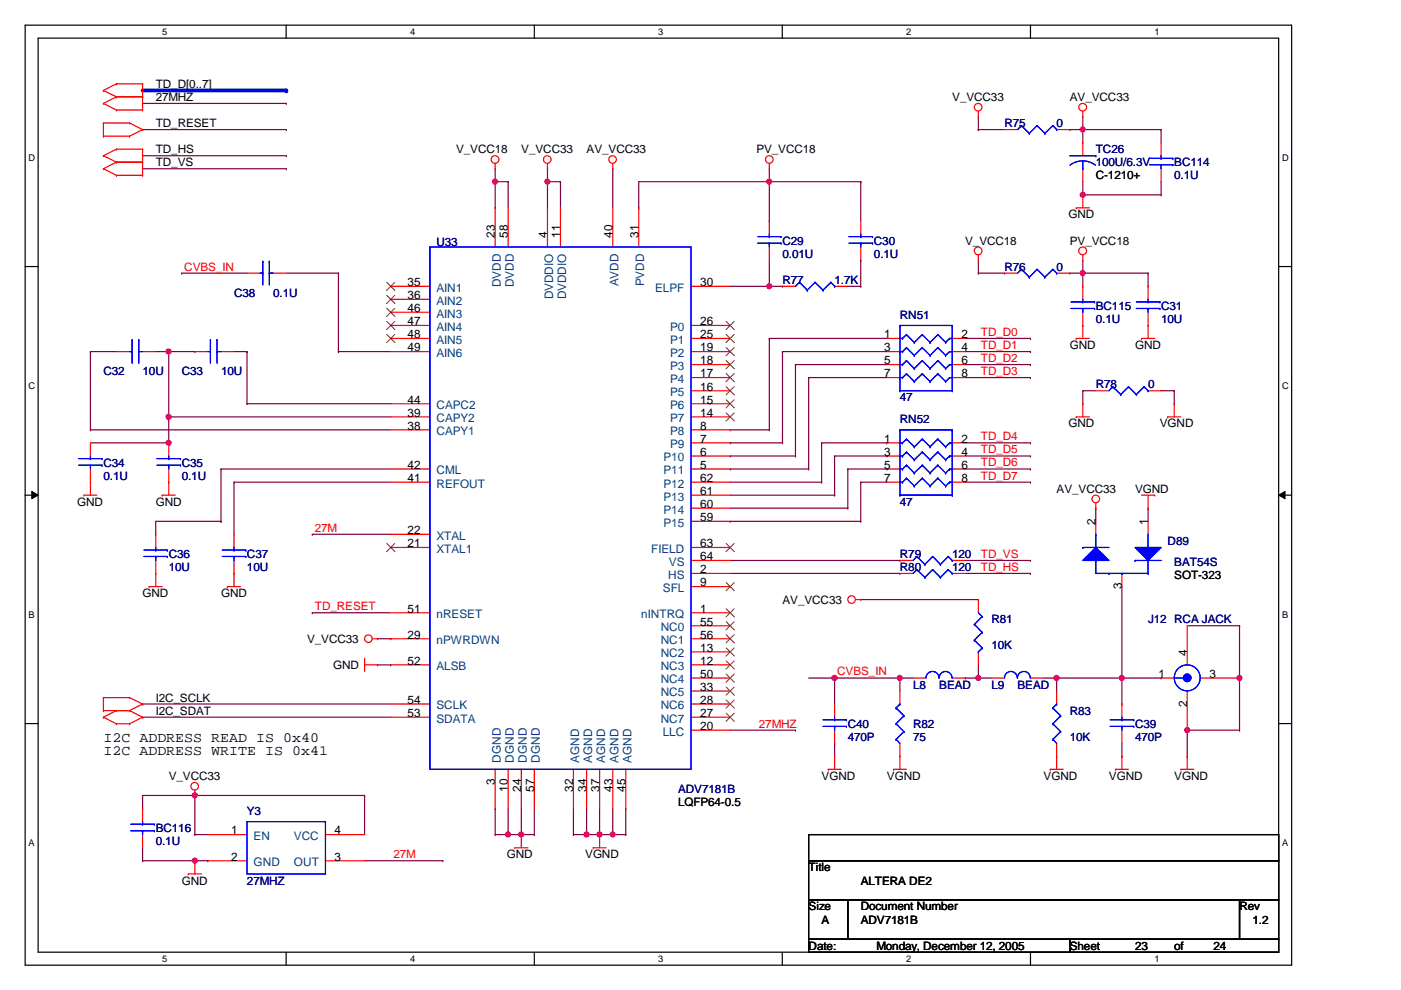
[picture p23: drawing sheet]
<svg xmlns="http://www.w3.org/2000/svg" width="297mm" height="210mm" viewBox="0 0 297 210" stroke-linecap="round" stroke-linejoin="round" font-family="sans-serif">
<defs><g id="words">
<g font-size="3">
<text x="21.9" y="157.2">I2C ADDRESS READ IS 0x40</text>
<text x="21.9" y="160">I2C ADDRESS WRITE IS 0x41</text>
</g>
<g font-size="2.5">
<text x="33" y="18.6">TD_D[0..7]</text>
<text x="33" y="21.4">27MHZ</text>
<text x="201.9" y="21.4">V_VCC33</text>
<text x="226.8" y="21.4">AV_VCC33</text>
<text x="33" y="26.9">TD_RESET</text>
<text x="33" y="32.5">TD_HS</text>
<text x="33" y="35.3">TD_VS</text>
<text x="96.7" y="32.5">V_VCC18</text>
<text x="110.5" y="32.5">V_VCC33</text>
<text x="124.4" y="32.5">AV_VCC33</text>
<text x="160.4" y="32.5">PV_VCC18</text>
<text x="232.3" y="38">C-1210+</text>
<text x="226.5" y="46.3">GND</text>
<text x="104.9" y="50.4" transform="rotate(-90 104.9 50.4)">23</text>
<text x="107.7" y="50.4" transform="rotate(-90 107.7 50.4)">58</text>
<text x="116" y="50.4" transform="rotate(-90 116 50.4)">4</text>
<text x="118.8" y="50.4" transform="rotate(-90 118.8 50.4)">11</text>
<text x="129.9" y="50.4" transform="rotate(-90 129.9 50.4)">40</text>
<text x="135.4" y="50.4" transform="rotate(-90 135.4 50.4)">31</text>
<text x="204.6" y="51.9">V_VCC18</text>
<text x="226.8" y="51.9">PV_VCC18</text>
<text x="86.4" y="60.7">35</text>
<text x="86.4" y="63.4">36</text>
<text x="148.5" y="60.7">30</text>
<text x="86.4" y="66.2">46</text>
<text x="86.4" y="69">47</text>
<text x="86.4" y="71.7">48</text>
<text x="148.5" y="71.7">25</text>
<text x="148.5" y="69">26</text>
<text x="187.5" y="71.7">1</text>
<text x="203.8" y="71.7">2</text>
<text x="86.4" y="74.5">49</text>
<text x="148.5" y="77.3">18</text>
<text x="148.5" y="74.5">19</text>
<text x="187.5" y="74.5">3</text>
<text x="187.5" y="77.3">5</text>
<text x="203.8" y="77.3">6</text>
<text x="203.8" y="74.5">4</text>
<text x="226.8" y="74">GND</text>
<text x="240.7" y="74">GND</text>
<text x="148.5" y="80">17</text>
<text x="148.5" y="82.8">16</text>
<text x="187.5" y="80">7</text>
<text x="203.8" y="80">8</text>
<text x="86.4" y="88.3">39</text>
<text x="86.4" y="85.6">44</text>
<text x="148.5" y="85.6">15</text>
<text x="148.5" y="88.3">14</text>
<text x="86.4" y="91.1">38</text>
<text x="148.5" y="93.9">7</text>
<text x="148.5" y="91.1">8</text>
<text x="187.5" y="93.9">1</text>
<text x="203.8" y="93.9">2</text>
<text x="226.5" y="90.6">GND</text>
<text x="245.9" y="90.6">VGND</text>
<text x="86.4" y="99.4">42</text>
<text x="148.5" y="99.4">5</text>
<text x="148.5" y="96.6">6</text>
<text x="187.5" y="96.6">3</text>
<text x="187.5" y="99.4">5</text>
<text x="203.8" y="99.4">6</text>
<text x="203.8" y="96.6">4</text>
<text x="16.4" y="107.2">GND</text>
<text x="33" y="107.2">GND</text>
<text x="86.4" y="102.2">41</text>
<text x="148.5" y="107.7">60</text>
<text x="148.5" y="104.9">61</text>
<text x="148.5" y="102.2">62</text>
<text x="187.5" y="102.2">7</text>
<text x="203.8" y="102.2">8</text>
<text x="224" y="104.5">AV_VCC33</text>
<text x="240.7" y="104.5">VGND</text>
<text x="86.4" y="113.2">22</text>
<text x="148.5" y="110.5">59</text>
<text x="232.3" y="111.3" transform="rotate(-90 232.3 111.3)">2</text>
<text x="243.4" y="111.3" transform="rotate(-90 243.4 111.3)">1</text>
<text x="86.4" y="116">21</text>
<text x="148.5" y="116">63</text>
<text x="148.5" y="118.8">64</text>
<text x="148.5" y="121.5">2</text>
<text x="148.5" y="124.3">9</text>
<text x="237.8" y="124.9" transform="rotate(-90 237.8 124.9)">3</text>
<text x="249" y="122.7">SOT-323</text>
<text x="30.2" y="126.6">GND</text>
<text x="46.9" y="126.6">GND</text>
<text x="86.4" y="129.9">51</text>
<text x="148.5" y="129.9">1</text>
<text x="165.9" y="128">AV_VCC33</text>
<text x="65.1" y="136.3">V_VCC33</text>
<text x="86.4" y="135.4">29</text>
<text x="148.5" y="132.6">55</text>
<text x="148.5" y="135.4">56</text>
<text x="70.7" y="141.9">GND</text>
<text x="86.4" y="140.9">52</text>
<text x="148.5" y="140.9">12</text>
<text x="148.5" y="138.2">13</text>
<text x="148.5" y="143.7">50</text>
<text x="245.6" y="143.7">1</text>
<text x="251.7" y="139" transform="rotate(-90 251.7 139)">4</text>
<text x="256.5" y="143.7">3</text>
<text x="33" y="148.8">I2C_SCLK</text>
<text x="86.4" y="149.2">54</text>
<text x="148.5" y="149.2">28</text>
<text x="148.5" y="146.5">33</text>
<text x="251.7" y="149.9" transform="rotate(-90 251.7 149.9)">2</text>
<text x="33" y="151.5">I2C_SDAT</text>
<text x="86.4" y="152">53</text>
<text x="148.5" y="152">27</text>
<text x="148.5" y="154.8">20</text>
<text x="35.8" y="165.4">V_VCC33</text>
<text x="104.9" y="166.5" transform="rotate(-90 104.9 166.5)">3</text>
<text x="107.7" y="167.9" transform="rotate(-90 107.7 167.9)">10</text>
<text x="110.5" y="167.9" transform="rotate(-90 110.5 167.9)">24</text>
<text x="113.2" y="167.9" transform="rotate(-90 113.2 167.9)">57</text>
<text x="121.5" y="167.9" transform="rotate(-90 121.5 167.9)">32</text>
<text x="124.3" y="167.9" transform="rotate(-90 124.3 167.9)">34</text>
<text x="127.1" y="167.9" transform="rotate(-90 127.1 167.9)">37</text>
<text x="129.9" y="167.9" transform="rotate(-90 129.9 167.9)">43</text>
<text x="132.6" y="167.9" transform="rotate(-90 132.6 167.9)">45</text>
<text x="174.2" y="165.4">VGND</text>
<text x="188" y="165.4">VGND</text>
<text x="221.3" y="165.4">VGND</text>
<text x="235.1" y="165.4">VGND</text>
<text x="249" y="165.4">VGND</text>
<text x="143.8" y="170.9">LQFP64-0.5</text>
<text x="49" y="176.9">1</text>
<text x="71" y="176.9">4</text>
<text x="49" y="182.5">2</text>
<text x="71" y="182.5">3</text>
<text x="107.5" y="182">GND</text>
<text x="124.1" y="182">VGND</text>
<text x="171.4" y="184.7">Title</text>
<text x="38.5" y="187.5">GND</text>
<text x="182.5" y="187.5">ALTERA DE2</text>
<text x="171.4" y="193">Size</text>
<text x="174.2" y="195.8">A</text>
<text x="182.5" y="193">Document Number</text>
<text x="182.5" y="195.8">ADV7181B</text>
<text x="262.8" y="193">Rev</text>
<text x="265.6" y="195.8">1.2</text>
<text x="171.4" y="201.4">Date:</text>
<text x="185.8" y="201.4">Monday, December 12, 2005</text>
<text x="226.8" y="201.4">Sheet</text>
<text x="240.7" y="201.4">23</text>
<text x="249" y="201.4">of</text>
<text x="257.3" y="201.4">24</text>
</g>
<g font-size="2.5" fill="#000080">
<text x="213" y="26.9">R75</text>
<text x="224" y="26.9">0</text>
<text x="232.3" y="32.5">TC26</text>
<text x="232.3" y="35.3">100U/6.3V</text>
<text x="249" y="35.3">BC114</text>
<text x="249" y="38">0.1U</text>
<text x="92.5" y="52.2">U33</text>
<text x="165.9" y="51.9">C29</text>
<text x="185.3" y="51.9">C30</text>
<text x="165.9" y="54.6">0.01U</text>
<text x="185.3" y="54.6">0.1U</text>
<text x="213" y="57.4">R76</text>
<text x="224" y="57.4">0</text>
<text x="49.6" y="62.9">C38</text>
<text x="57.9" y="62.9">0.1U</text>
<text x="165.9" y="60.2">R77</text>
<text x="177" y="60.2">1.7K</text>
<text x="232.3" y="65.7">BC115</text>
<text x="246.2" y="65.7">C31</text>
<text x="190.8" y="67.6">RN51</text>
<text x="232.3" y="68.5">0.1U</text>
<text x="246.2" y="68.5">10U</text>
<text x="21.9" y="79.5">C32</text>
<text x="30.2" y="79.5">10U</text>
<text x="38.5" y="79.5">C33</text>
<text x="46.9" y="79.5">10U</text>
<text x="232.3" y="82.3">R78</text>
<text x="243.4" y="82.3">0</text>
<text x="190.8" y="85.1">47</text>
<text x="190.8" y="89.8">RN52</text>
<text x="21.9" y="98.9">C34</text>
<text x="21.9" y="101.7">0.1U</text>
<text x="38.5" y="98.9">C35</text>
<text x="38.5" y="101.7">0.1U</text>
<text x="190.8" y="107.2">47</text>
<text x="35.8" y="118.3">C36</text>
<text x="52.4" y="118.3">C37</text>
<text x="190.8" y="118.3">R79</text>
<text x="201.9" y="118.3">120</text>
<text x="247.6" y="115.5">D89</text>
<text x="249" y="120">BAT54S</text>
<text x="35.8" y="121.1">10U</text>
<text x="52.4" y="121.1">10U</text>
<text x="190.8" y="121.1">R80</text>
<text x="201.9" y="121.1">120</text>
<text x="210.2" y="132.2">R81</text>
<text x="210.2" y="137.7">10K</text>
<text x="243.4" y="132.2">J12 RCA JACK</text>
<text x="193.6" y="146">L8</text>
<text x="199.1" y="146">BEAD</text>
<text x="210.2" y="146">L9</text>
<text x="215.7" y="146">BEAD</text>
<text x="179.7" y="154.3">C40</text>
<text x="193.6" y="154.3">R82</text>
<text x="226.8" y="151.5">R83</text>
<text x="240.7" y="154.3">C39</text>
<text x="179.7" y="157.1">470P</text>
<text x="193.6" y="157.1">75</text>
<text x="226.8" y="157.1">10K</text>
<text x="240.7" y="157.1">470P</text>
<text x="52.4" y="172.8">Y3</text>
<text x="143.8" y="168.1">ADV7181B</text>
<text x="33" y="176.4">BC116</text>
<text x="33" y="179.2">0.1U</text>
<text x="52.4" y="187.5">27MHZ</text>
</g>
<g font-size="2.5" fill="#f00">
<text x="39.1" y="57.4">CVBS_IN</text>
<text x="208" y="71.2">TD_D0</text>
<text x="208" y="74">TD_D1</text>
<text x="208" y="76.8">TD_D2</text>
<text x="208" y="79.5">TD_D3</text>
<text x="208" y="93.3">TD_D4</text>
<text x="208" y="96.1">TD_D5</text>
<text x="208" y="98.9">TD_D6</text>
<text x="208" y="101.7">TD_D7</text>
<text x="66.8" y="112.7">27M</text>
<text x="208" y="118.3">TD_VS</text>
<text x="208" y="121">TD_HS</text>
<text x="66.8" y="129.4">TD_RESET</text>
<text x="177.5" y="143.2">CVBS_IN</text>
<text x="160.9" y="154.3">27MHZ</text>
<text x="83.4" y="181.9">27M</text>
</g>
<g font-size="2.5" fill="#004080">
<text x="92.5" y="61.8">AIN1</text>
<text x="92.5" y="64.6">AIN2</text>
<text x="106.2" y="60.9" transform="rotate(-90 106.2 60.9)">DVDD</text>
<text x="108.9" y="60.9" transform="rotate(-90 108.9 60.9)">DVDD</text>
<text x="117.3" y="63.5" transform="rotate(-90 117.3 63.5)">DVDDIO</text>
<text x="120" y="63.5" transform="rotate(-90 120 63.5)">DVDDIO</text>
<text x="131.1" y="60.7" transform="rotate(-90 131.1 60.7)">AVDD</text>
<text x="136.6" y="60.7" transform="rotate(-90 136.6 60.7)">PVDD</text>
<text x="138.9" y="61.8">ELPF</text>
<text x="92.5" y="67.4">AIN3</text>
<text x="92.5" y="70.1">AIN4</text>
<text x="142.1" y="70.1">P0</text>
<text x="92.5" y="72.9">AIN5</text>
<text x="92.5" y="75.7">AIN6</text>
<text x="142.1" y="72.9">P1</text>
<text x="142.1" y="75.7">P2</text>
<text x="142.1" y="81.2">P4</text>
<text x="142.1" y="78.4">P3</text>
<text x="142.1" y="84">P5</text>
<text x="92.5" y="89.5">CAPY2</text>
<text x="92.5" y="86.7">CAPC2</text>
<text x="142.1" y="86.7">P6</text>
<text x="142.1" y="89.5">P7</text>
<text x="92.5" y="92.3">CAPY1</text>
<text x="142.1" y="95">P9</text>
<text x="142.1" y="92.3">P8</text>
<text x="92.5" y="100.6">CML</text>
<text x="140.7" y="100.6">P11</text>
<text x="140.7" y="97.8">P10</text>
<text x="92.5" y="103.4">REFOUT</text>
<text x="140.7" y="106.1">P13</text>
<text x="140.7" y="103.4">P12</text>
<text x="140.7" y="111.7">P15</text>
<text x="140.7" y="108.9">P14</text>
<text x="92.5" y="117.2">XTAL1</text>
<text x="92.5" y="114.4">XTAL</text>
<text x="138.1" y="117.2">FIELD</text>
<text x="141.8" y="120">VS</text>
<text x="140.5" y="125.5">SFL</text>
<text x="141.6" y="122.7">HS</text>
<text x="92.5" y="131.1">nRESET</text>
<text x="136" y="131.1">nINTRQ</text>
<text x="92.5" y="136.6">nPWRDWN</text>
<text x="140.1" y="133.8">NC0</text>
<text x="140.1" y="136.6">NC1</text>
<text x="92.5" y="142.1">ALSB</text>
<text x="140.1" y="142.1">NC3</text>
<text x="140.1" y="139.4">NC2</text>
<text x="140.1" y="147.7">NC5</text>
<text x="140.1" y="144.9">NC4</text>
<text x="92.5" y="153.2">SDATA</text>
<text x="92.5" y="150.4">SCLK</text>
<text x="140.1" y="153.2">NC7</text>
<text x="140.1" y="150.4">NC6</text>
<text x="140.5" y="156">LLC</text>
<text x="106.2" y="161.7" transform="rotate(-90 106.2 161.7)">DGND</text>
<text x="108.9" y="161.7" transform="rotate(-90 108.9 161.7)">DGND</text>
<text x="111.7" y="161.7" transform="rotate(-90 111.7 161.7)">DGND</text>
<text x="114.5" y="161.7" transform="rotate(-90 114.5 161.7)">DGND</text>
<text x="122.8" y="161.7" transform="rotate(-90 122.8 161.7)">AGND</text>
<text x="125.6" y="161.7" transform="rotate(-90 125.6 161.7)">AGND</text>
<text x="128.3" y="161.7" transform="rotate(-90 128.3 161.7)">AGND</text>
<text x="131.1" y="161.7" transform="rotate(-90 131.1 161.7)">AGND</text>
<text x="133.9" y="161.7" transform="rotate(-90 133.9 161.7)">AGND</text>
<text x="53.8" y="178.1">EN</text>
<text x="62.3" y="178.1">VCC</text>
<text x="53.8" y="183.6">GND</text>
<text x="62.3" y="183.6">OUT</text>
</g>
<g font-size="2">
<text x="34.4" y="7.4">5</text>
<text x="87" y="7.4">4</text>
<text x="139.6" y="7.4">3</text>
<text x="192.2" y="7.4">2</text>
<text x="244.8" y="7.4">1</text>
<text x="6.1" y="34.1">D</text>
<text x="271.8" y="34.1">D</text>
<text x="6.1" y="82.5">C</text>
<text x="271.8" y="82.5">C</text>
<text x="6.1" y="131">B</text>
<text x="271.8" y="131">B</text>
<text x="6.1" y="179.4">A</text>
<text x="271.8" y="179.4">A</text>
<text x="34.4" y="204">5</text>
<text x="87" y="204">4</text>
<text x="139.6" y="204">3</text>
<text x="192.2" y="204">2</text>
<text x="244.8" y="204">1</text>
</g>
</g></defs>
<path d="M5.3 5.3h268.6v199.3h-268.6zM8.1 8.1h263v193.8h-263z" fill="none" stroke="#000" stroke-width=".25"/>
<g fill="#fff">
<path d="M34.4 5.6h1.1v2.2h-1.1z"/>
<path d="M34.4 202.2h1.1v2.2h-1.1z"/>
</g>
<path d="M60.7 5.3v2.8M60.7 201.9v2.7" fill="none" stroke="#000" stroke-width=".25"/>
<g fill="#fff">
<path d="M87 5.6h1.1v2.2h-1.1z"/>
<path d="M87 202.2h1.1v2.2h-1.1z"/>
</g>
<path d="M113.3 5.3v2.8M113.3 201.9v2.7" fill="none" stroke="#000" stroke-width=".25"/>
<g fill="#fff">
<path d="M139.6 5.6h1.1v2.2h-1.1z"/>
<path d="M139.6 202.2h1.1v2.2h-1.1z"/>
</g>
<path d="M165.9 5.3v2.8M165.9 201.9v2.7" fill="none" stroke="#000" stroke-width=".25"/>
<g fill="#fff">
<path d="M192.2 5.6h1.1v2.2h-1.1z"/>
<path d="M192.2 202.2h1.1v2.2h-1.1z"/>
</g>
<path d="M218.5 5.3v2.8M218.5 201.9v2.7" fill="none" stroke="#000" stroke-width=".25"/>
<g fill="#fff">
<path d="M244.8 5.6h1.1v2.2h-1.1z"/>
<path d="M244.8 202.2h1.1v2.2h-1.1z"/>
<path d="M6.1 32.3h1.4v2.2h-1.4z"/>
<path d="M271.8 32.3h1.4v2.2h-1.4z"/>
<path d="M6.1 80.7h1.4v2.2h-1.4z"/>
<path d="M271.8 80.7h1.4v2.2h-1.4z"/>
</g>
<path d="M5.3 56.5h2.8M271.1 56.5h2.8" fill="none" stroke="#000" stroke-width=".25"/>
<g fill="#fff">
<path d="M6.1 129.2h1.3v2.2h-1.3z"/>
<path d="M271.8 129.2h1.3v2.2h-1.3z"/>
</g>
<path d="M5.3 105h2.8M271.1 105h2.8" fill="none" stroke="#000" stroke-width=".25"/>
<path d="M6.7 104.2l1.4 .8-1.4 .7zM271.1 105l1.4-.8v1.5z" fill="#000"/>
<path d="M6.7 104.2l1.4 .8-1.4 .7zM271.1 105l1.4-.8v1.5z" fill="none" stroke="#000" stroke-width=".21"/>
<g fill="#fff">
<path d="M6.1 177.6h1.3v2.2h-1.3z"/>
<path d="M271.8 177.6h1.3v2.2h-1.3z"/>
</g>
<path d="M5.3 153.4h2.8M271.1 153.4h2.8" fill="none" stroke="#000" stroke-width=".25"/>
<path d="M105 38.5h.1M105 35.8v2.7" fill="none" stroke="#800040" stroke-width=".25"/>
<circle cx="105" cy="38.5" r=".54" fill="#f0f"/>
<circle cx="105" cy="38.5" r=".54" fill="none" stroke="#f0f" stroke-width=".25"/>
<g fill="none" stroke="#800040" stroke-width=".25">
<path d="M105 38.5h.1M105 38.5h2.7M105 38.5v5.6M107.7 38.5h.1M107.7 38.5v5.6M129.9 35.8h.1M129.9 35.8v8.3M135.4 38.5v5.6M105 44.1h.1M135.4 44.1h.1M163.1 55.2v5.5M154.8 60.7h8.3"/>
<path d="M163.1 71.8h.1M163.1 60.7h.1M163.1 71.8h24.9M163.1 71.8v19.3M165.9 74.5h.1M165.9 74.5h22.1M165.9 74.5v19.4M168.7 77.3h.1M168.7 77.3h19.3M168.7 77.3v19.4M154.8 93.9h.1M154.8 99.4h.1"/>
<path d="M154.8 96.7h.1M154.8 91.1h.1M154.8 93.9h11.1M154.8 99.4h16.6M154.8 96.7h13.9M154.8 91.1h8.3M163.1 91.1h.1M165.9 93.9h.1M168.7 96.7h.1M171.4 80.1h.1M171.4 99.4h.1M171.4 80.1h16.6"/>
<path d="M171.4 80.1v19.3M154.8 118.8h36M190.8 118.8h.1M154.8 121.6h36M190.8 121.6h.1"/>
</g>
<circle cx="163.1" cy="60.7" r=".54" fill="#f0f"/>
<circle cx="163.1" cy="60.7" r=".54" fill="none" stroke="#f0f" stroke-width=".25"/>
<path d="M135.4 38.5h27.7M163.1 38.5h.1M163.1 35.8v2.7M182.5 38.5h.1M182.5 38.5v8.4M182.5 55.2h.1M182.5 55.2v5.5M163.1 60.7h2.8M165.9 60.7h.1M179.7 60.7h2.8M182.5 60.7h.1" fill="none" stroke="#800040" stroke-width=".25"/>
<circle cx="163.1" cy="38.5" r=".54" fill="#f0f"/>
<circle cx="163.1" cy="38.5" r=".54" fill="none" stroke="#f0f" stroke-width=".25"/>
<path d="M182.5 38.5h.1M182.5 38.5h-19.4v8.4M229.6 30.2h.1M229.6 27.5h.1M229.6 27.5v2.7M229.6 27.5h16.6M246.2 27.5h.1M246.2 27.5v2.7M163.1 46.9h.1" fill="none" stroke="#800040" stroke-width=".25"/>
<circle cx="229.5" cy="27.4" r=".54" fill="#f0f"/>
<circle cx="229.5" cy="27.4" r=".54" fill="none" stroke="#f0f" stroke-width=".25"/>
<path d="M207.4 27.5h.1M207.4 24.7v2.8M226.8 27.5h.1M226.8 27.5h2.8M229.6 27.5h.1M229.6 24.7v2.8M207.4 57.9h5.6M213 57.9h.1M229.6 57.9h.1M229.6 55.2v2.7" fill="none" stroke="#800040" stroke-width=".25"/>
<circle cx="229.5" cy="57.9" r=".54" fill="#f0f"/>
<circle cx="229.5" cy="57.9" r=".54" fill="none" stroke="#f0f" stroke-width=".25"/>
<g fill="none" stroke="#800040" stroke-width=".25">
<path d="M207.4 57.9h.1M207.4 55.2v2.7M226.8 57.9h.1M226.8 57.9h16.6M229.6 57.9v2.8M243.4 57.9h.1M243.4 57.9v2.8M71.8 74.5h.1M71.8 74.5h11M229.6 60.7h.1M243.4 60.7h.1M229.6 85.6h.1"/>
<path d="M229.6 82.8h.1M229.6 82.8v2.8M229.6 82.8h2.7M232.3 107.7h.1M232.3 107.7v2.8M243.4 107.7h.1M243.4 107.7v2.8M66.2 129.9h.1M66.2 129.9h16.6M30.2 152.1h.1M30.2 152.1h52.6M80.1 141h2.7"/>
<path d="M82.8 141h.1M105 171.4h.1M105 171.4v5.6M107.7 177h.1M107.7 171.4v5.6M107.7 177h2.8"/>
</g>
<circle cx="107.7" cy="176.9" r=".54" fill="#f0f"/>
<circle cx="107.7" cy="176.9" r=".54" fill="none" stroke="#f0f" stroke-width=".25"/>
<path d="M229.6 38.5v2.8M246.2 38.5v2.8M229.6 41.3h.1M229.6 41.3h16.6M246.2 41.3h.1M105 177h.1M105 177h2.7M110.5 177h.1M110.5 171.4v5.6M113.3 177h.1M113.3 171.4v5.6" fill="none" stroke="#800040" stroke-width=".25"/>
<circle cx="229.5" cy="41.3" r=".54" fill="#f0f"/>
<circle cx="229.5" cy="41.3" r=".54" fill="none" stroke="#f0f" stroke-width=".25"/>
<path d="M110.5 177h.1M110.5 177h2.8" fill="none" stroke="#800040" stroke-width=".25"/>
<circle cx="110.5" cy="176.9" r=".54" fill="#f0f"/>
<circle cx="110.5" cy="176.9" r=".54" fill="none" stroke="#f0f" stroke-width=".25"/>
<g fill="none" stroke="#800040" stroke-width=".25">
<path d="M19.2 93.9h16.6M35.8 93.9h.1M35.8 88.4h.1M35.8 88.4h47M46.9 99.4h.1M46.9 99.4h35.9M46.9 99.4v11.1M46.9 110.5h.1M49.6 102.2h.1M49.6 102.2h33.2M66.2 113.3h.1M66.2 113.3h16.6"/>
<path d="M80.1 135.4h2.7M82.8 135.4h.1M154.8 154.8h13.9M168.7 154.8h.1M41.3 177h.1M41.3 168.7h.1M41.3 177h2.8M41.3 168.7v8.3M77.3 168.7h.1M77.3 168.7v8.3M77.3 182.5h16.6M93.9 182.5h.1"/>
</g>
<circle cx="35.7" cy="88.4" r=".54" fill="#f0f"/>
<circle cx="35.7" cy="88.4" r=".54" fill="none" stroke="#f0f" stroke-width=".25"/>
<path d="M35.8 74.5v13.9M35.8 88.4h.1" fill="none" stroke="#800040" stroke-width=".25"/>
<circle cx="35.7" cy="74.5" r=".54" fill="#f0f"/>
<circle cx="35.7" cy="74.5" r=".54" fill="none" stroke="#f0f" stroke-width=".25"/>
<path d="M116.1 38.5h.1M116.1 35.8v2.7M19.2 74.5h.1M19.2 74.5h5.5M19.2 74.5v16.6M49.6 74.5h2.8M52.4 74.5h.1M52.4 74.5v11.1M19.2 91.1h.1M19.2 91.1h63.6M52.4 85.6h.1M52.4 85.6h30.4" fill="none" stroke="#800040" stroke-width=".25"/>
<circle cx="116.1" cy="38.5" r=".54" fill="#f0f"/>
<circle cx="116.1" cy="38.5" r=".54" fill="none" stroke="#f0f" stroke-width=".25"/>
<g fill="none" stroke="#800040" stroke-width=".25">
<path d="M118.8 38.5h.1M118.8 38.5h-2.7v5.6M118.8 38.5v5.6M116.1 44.1h.1M118.8 44.1h.1M204.6 71.8h13.9M204.6 74.5h13.9M204.6 77.3h13.9M218.5 71.8h.1M218.5 74.5h.1M218.5 77.3h.1M35.8 93.9h.1"/>
<path d="M35.8 88.4v5.5M174.2 93.9h.1M174.2 93.9v8.3M174.2 93.9h13.8M177 96.7h.1M177 96.7v8.3M177 96.7h11M179.7 99.4h.1M179.7 99.4v8.3M179.7 99.4h8.3M188 93.9h.1M188 96.7h.1"/>
<path d="M188 99.4h.1M204.6 93.9h13.9M204.6 96.7h13.9M204.6 99.4h13.9M204.6 80.1h13.9M218.5 80.1h.1M218.5 93.9h.1M218.5 96.7h.1M218.5 99.4h.1M154.8 110.5h.1M154.8 102.2h19.4M154.8 105h22.2"/>
<path d="M154.8 107.7h24.9M154.8 110.5h27.7M174.2 102.2h.1M177 105h.1M179.7 107.7h.1M182.5 102.2h.1M182.5 110.5h.1M182.5 102.2h5.5M182.5 102.2v8.3M204.6 102.2h13.9M204.6 118.8h13.9M218.5 102.2h.1"/>
<path d="M218.5 118.8h.1M204.6 121.6h13.9M218.5 121.6h.1"/>
</g>
<circle cx="35.7" cy="93.9" r=".54" fill="#f0f"/>
<circle cx="35.7" cy="93.9" r=".54" fill="none" stroke="#f0f" stroke-width=".25"/>
<path d="M207.4 27.5h.1M207.4 27.5h5.6M41.3 168.7h.1M41.3 168.7h36" fill="none" stroke="#800040" stroke-width=".25"/>
<circle cx="41.3" cy="168.6" r=".54" fill="#f0f"/>
<circle cx="41.3" cy="168.6" r=".54" fill="none" stroke="#f0f" stroke-width=".25"/>
<path d="M33 113.3h.1M46.9 110.5h.1M46.9 110.5h-13.9v2.8M49.6 113.3h.1M49.6 102.2v11.1M30.2 171.4h.1M30.2 168.7v2.7" fill="none" stroke="#800040" stroke-width=".25"/>
<path d="M30.2 19.2h30.5" fill="none" stroke="#00f" stroke-width=".8"/>
<circle cx="60.7" cy="19.2" r=".4" fill="#00f"/>
<path d="M30.2 27.5h30.5M30.2 33h30.5M30.2 21.9h30.5M30.2 35.8h30.5M60.7 27.5h.1M60.7 33h.1M60.7 21.9h.1M60.7 35.8h.1M30.2 149.3h.1M30.2 149.3h52.6M30.2 182.5h11.1M41.3 182.5h.1" fill="none" stroke="#800040" stroke-width=".25"/>
<circle cx="41.3" cy="182.5" r=".54" fill="#f0f"/>
<circle cx="41.3" cy="182.5" r=".54" fill="none" stroke="#f0f" stroke-width=".25"/>
<g fill="none" stroke="#800040" stroke-width=".25">
<path d="M38.5 57.9h.1M38.5 57.9h13.9M60.7 57.9h11.1M71.8 57.9h.1M71.8 57.9v16.6M33 74.5h8.3M35.8 74.5h.1M41.3 74.5h.1M71.8 74.5h.1M251.7 132.7h11.1M262.8 132.7h.1M30.2 168.7h.1"/>
<path d="M30.2 168.7h11.1M30.2 179.7v2.8M124.4 177h2.7M127.1 177h.1M129.9 177h2.8M132.7 177h.1M30.2 182.5h.1M41.3 182.5h2.8M44.1 182.5h.1"/>
</g>
<circle cx="127.1" cy="176.9" r=".54" fill="#f0f"/>
<circle cx="127.1" cy="176.9" r=".54" fill="none" stroke="#f0f" stroke-width=".25"/>
<path d="M127.1 177h2.8M129.9 177h.1" fill="none" stroke="#800040" stroke-width=".25"/>
<circle cx="129.9" cy="176.9" r=".54" fill="#f0f"/>
<circle cx="129.9" cy="176.9" r=".54" fill="none" stroke="#f0f" stroke-width=".25"/>
<path d="M121.6 177h2.8M124.4 177h.1" fill="none" stroke="#800040" stroke-width=".25"/>
<circle cx="124.3" cy="176.9" r=".54" fill="#f0f"/>
<circle cx="124.3" cy="176.9" r=".54" fill="none" stroke="#f0f" stroke-width=".25"/>
<path d="M237.9 149.3h.1M246.2 143.8h.1M246.2 143.8h-8.3v5.5M251.7 154.8v5.6M251.7 160.4h.1" fill="none" stroke="#800040" stroke-width=".25"/>
<circle cx="251.7" cy="154.8" r=".54" fill="#f0f"/>
<circle cx="251.7" cy="154.8" r=".54" fill="none" stroke="#f0f" stroke-width=".25"/>
<g fill="none" stroke="#800040" stroke-width=".25">
<path d="M246.2 82.8h2.8M249 85.6h.1M249 82.8h.1M249 82.8v2.8M262.8 132.7v22.1M224 143.8h.1M224 143.8v2.7M237.9 157.6v2.8M251.7 154.8h.1M251.7 154.8h11.1M262.8 154.8h.1M262.8 143.8h.1"/>
<path d="M121.6 177h.1M121.6 171.4v5.6M124.4 177h.1M124.4 171.4v5.6M127.1 177h.1M127.1 171.4v5.6M129.9 177h.1M129.9 171.4v5.6M132.7 171.4h.1M132.7 171.4v5.6M237.9 160.4h.1"/>
</g>
<circle cx="262.8" cy="143.7" r=".54" fill="#f0f"/>
<circle cx="262.8" cy="143.7" r=".54" fill="none" stroke="#f0f" stroke-width=".25"/>
<path d="M237.9 124.4v19.4M171.4 143.8h5.6M177 157.6h.1M177 143.8h.1M177 157.6v2.8M237.9 143.8h.1" fill="none" stroke="#800040" stroke-width=".25"/>
<circle cx="176.9" cy="143.7" r=".54" fill="#f0f"/>
<circle cx="176.9" cy="143.7" r=".54" fill="none" stroke="#f0f" stroke-width=".25"/>
<path d="M177 143.8h.1M177 143.8v5.5M190.8 143.8h.1M190.8 143.8v2.7M224 143.8h13.9M237.9 143.8h.1" fill="none" stroke="#800040" stroke-width=".25"/>
<circle cx="237.8" cy="143.7" r=".54" fill="#f0f"/>
<circle cx="237.8" cy="143.7" r=".54" fill="none" stroke="#f0f" stroke-width=".25"/>
<path d="M182.5 127.1h24.9M207.4 127.1h.1M207.4 143.8h.1M207.4 141v2.8" fill="none" stroke="#800040" stroke-width=".25"/>
<circle cx="207.4" cy="143.7" r=".54" fill="#f0f"/>
<circle cx="207.4" cy="143.7" r=".54" fill="none" stroke="#f0f" stroke-width=".25"/>
<path d="M190.8 143.8h.1M190.8 143.8h2.8M204.6 143.8h.1M204.6 143.8h5.6M207.4 143.8h.1" fill="none" stroke="#800040" stroke-width=".25"/>
<circle cx="190.8" cy="143.7" r=".54" fill="#f0f"/>
<circle cx="190.8" cy="143.7" r=".54" fill="none" stroke="#f0f" stroke-width=".25"/>
<path d="M221.3 143.8h2.7M224 143.8h.1" fill="none" stroke="#800040" stroke-width=".25"/>
<circle cx="224" cy="143.7" r=".54" fill="#f0f"/>
<circle cx="224" cy="143.7" r=".54" fill="none" stroke="#f0f" stroke-width=".25"/>
<path d="M177 143.8h.1M177 143.8h13.8" fill="none" stroke="#800040" stroke-width=".25"/>
<circle cx="176.9" cy="143.7" r=".54" fill="#f0f"/>
<circle cx="176.9" cy="143.7" r=".54" fill="none" stroke="#f0f" stroke-width=".25"/>
<g fill="none" stroke="#f00" stroke-width=".25">
<path d="M21.9 19.2h.1M21.9 19.2l2.8 1.3M24.7 17.8h.1M24.7 17.8l-2.8 1.4M24.7 17.8h5.5M30.2 17.8h.1M30.2 17.8v5.5M21.9 33h.1M21.9 21.9h.1M21.9 35.8h.1M21.9 28.9h.1M21.9 26.1h.1"/>
<path d="M21.9 33l2.8 1.4M21.9 21.9l2.8 1.4M21.9 35.8l2.8 1.4M21.9 28.9h5.6M21.9 26.1v2.8M21.9 26.1h5.6M24.7 20.5h.1M24.7 31.6h.1M24.7 34.4h.1M24.7 23.3h.1M24.7 37.2h.1M24.7 20.5h5.5"/>
<path d="M24.7 31.6l-2.8 1.4M24.7 31.6h5.5M24.7 34.4h5.5M24.7 20.5l-2.8 1.4M24.7 23.3h5.5M24.7 34.4l-2.8 1.4M24.7 37.2h5.5M27.5 28.9h.1M27.5 26.1h.1M27.5 26.1l2.7 1.4M30.2 20.5h.1M30.2 31.6h.1"/>
<path d="M30.2 34.4h.1M30.2 23.3h.1M30.2 37.2h.1M30.2 27.5h.1M30.2 31.6v5.6M30.2 27.5l-2.7 1.4M105 35.8h.1M105 34.7v1.1M116.1 35.8h.1M116.1 34.7v1.1M129.9 35.8h.1M129.9 34.7v1.1"/>
<path d="M163.1 35.8h.1M163.1 34.7v1.1M207.4 24.7h.1M207.4 23.6v1.1M229.6 24.7h.1M229.6 23.6v1.1M229.6 30.2v2.8M229.6 35.8v2.7M246.2 30.2v2.8M246.2 35.8v2.7M207.4 55.2h.1M207.4 54.1v1.1"/>
<path d="M228.2 44.1h.1M228.2 44.1h2.8M229.6 41.3h.1M229.6 55.2h.1M229.6 41.3v2.8M229.6 54.1v1.1M228.2 71.8h.1M228.2 71.8h2.8M229.6 69h.1M229.6 69v2.8M242 71.8h.1M242 71.8h2.8"/>
<path d="M243.4 69h.1M243.4 69v2.8M228.2 88.4h.1M228.2 88.4h2.8M229.6 85.6h.1M229.6 85.6v2.8M247.6 88.4h.1M247.6 88.4h2.8M249 85.6h.1M249 85.6v2.8M17.8 105h.1M17.8 105h2.7"/>
<path d="M19.2 102.2h.1M19.2 102.2v2.8M34.4 105h.1M34.4 105h2.8M35.8 102.2h.1M35.8 102.2v2.8M232.3 107.7h.1M232.3 106.6v1.1M232.3 110.5v2.8M242 105h2.8M243.4 107.7h.1M243.4 105v2.7"/>
<path d="M243.4 110.5v2.8M244.8 105h.1M31.6 124.4h.1M31.6 124.4h2.8M33 121.6h.1M33 121.6v2.8M48.2 124.4h.1M48.2 124.4h2.8M49.6 121.6h.1M49.6 121.6v2.8M77.3 139.6h.1M77.3 139.6v2.8"/>
<path d="M79 135.4h1.1M80.1 135.4h.1M181.4 127.1h1.1M182.5 127.1h.1M237.9 121.6v2.8M21.9 152.1h.1M21.9 150.7h.1M21.9 147.9h.1M21.9 147.9v2.8M21.9 150.7h5.6M21.9 152.1l2.8 1.4M21.9 147.9h5.6"/>
<path d="M24.7 150.7h.1M24.7 153.5h.1M24.7 150.7l-2.8 1.4M24.7 153.5h2.8M27.5 150.7h.1M27.5 153.5h.1M27.5 147.9h.1M27.5 150.7l2.7 1.4M27.5 147.9l2.7 1.4M30.2 152.1h.1M30.2 149.3h.1M30.2 152.1l-2.7 1.4"/>
<path d="M30.2 149.3l-2.7 1.4M77.3 141h2.8M80.1 141h.1M193.6 143.8h2.7M201.9 143.8h2.7M30.2 171.4v2.8M30.2 177v2.7M41.3 168.7h.1M41.3 167.6v1.1M109.1 179.7h.1M109.1 179.7h2.8M110.5 177h.1"/>
<path d="M110.5 177v2.7M125.8 179.7h.1M125.8 179.7h2.7M127.1 177h.1M127.1 177v2.7M175.6 163.1h.1M175.6 163.1h2.8M177 160.4h.1M177 160.4v2.7M189.4 163.1h.1M189.4 163.1h2.8M190.8 160.4h.1"/>
<path d="M190.8 160.4v2.7M222.7 163.1h.1M222.7 163.1h2.7M224 160.4h.1M224 160.4v2.7M236.5 163.1h.1M236.5 163.1h2.8M237.9 160.4h.1M237.9 160.4v2.7M250.4 163.1h.1M250.4 163.1h2.7M251.7 160.4h.1"/>
<path d="M251.7 160.4v2.7M39.9 185.3h.1M39.9 185.3h2.8M41.3 182.5h.1M41.3 182.5v2.8"/>
<circle cx="105" cy="33.8" r=".82"/>
<circle cx="116" cy="33.8" r=".81"/>
<circle cx="129.9" cy="33.8" r=".81"/>
<circle cx="163.1" cy="33.8" r=".81"/>
<circle cx="207.4" cy="22.7" r=".81"/>
<circle cx="229.6" cy="22.7" r=".82"/>
<circle cx="207.4" cy="53.2" r=".82"/>
<circle cx="229.5" cy="53.2" r=".83"/>
<circle cx="232.3" cy="105.8" r=".81"/>
<circle cx="78.1" cy="135.4" r=".81"/>
<circle cx="180.5" cy="127.1" r=".81"/>
<circle cx="41.3" cy="166.7" r=".81"/>
</g>
<path d="M171.4 177h99.7v5.5h-99.7zM171.4 182.5h99.7v8.3h-99.7zM171.4 190.8h8.3v8.3h-8.3zM171.4 199.1h55.4v2.8h-55.4zM179.7 190.8h83.1v8.3h-83.1zM226.8 199.1h44.3v2.8h-44.3zM262.8 190.8h8.3v8.3h-8.3z" fill="none" stroke="#000" stroke-width=".25"/>
<g fill="none" stroke="#00f" stroke-width=".25">
<path d="M226.8 33h5.5M229.6 35.8h.1M229.6 34.1l1.4 .2 1.2 .7M229.6 34.1l-1.5 .2-1.2 .7M229.6 34.1v1.7M232.3 33h.1M243.7 34.9h5M243.7 33.6h5M246.2 33.6h.1M246.2 34.9h.1M246.2 33v.6M246.2 34.9v.9"/>
<path d="M248.7 34.9h.1M248.7 33.6h.1M196.3 143.8a1.38 1.38 0 0 1 1.4-1.4 1.38 1.38 0 0 1 1.4 1.4M199.1 143.8a1.36 1.36 0 0 1 1.4-1.4 1.36 1.36 0 0 1 1.3 1.4M27.7 176.1h5M27.7 174.8h5M30.2 174.8h.1M30.2 176.1h.1M30.2 174.2v.6M30.2 176.1v.9M32.7 176.1h.1M32.7 174.8h.1"/>
</g>
<path d="M240.7 116.1h5.5l-2.8 2.7z" fill="#00f"/>
<g fill="none" stroke="#00f" stroke-width=".25">
<path d="M232.3 118.8h.1M232.3 113.3h.1M232.3 118.8v2.8h11.1M232.3 113.3v2.8M240.7 116.1h5.5l-2.8 2.7zM240.7 118.8h.1M240.7 118.8h5.5M243.4 116.1h.1M243.4 113.3v2.8M243.4 118.8v2.8M235.1 121.6h.1M237.9 121.6h.1"/>
<path d="M243.4 121.6h.1"/>
</g>
<path d="M232.3 116.1l2.8 2.7h-5.5z" fill="#00f"/>
<path d="M229.6 116.1h.1M229.6 116.1h5.5M232.3 116.1l2.8 2.7h-5.5z" fill="none" stroke="#00f" stroke-width=".25"/>
<path d="M240.7 116.1h5.5l-2.8 2.7z" fill="#00f"/>
<g fill="none" stroke="#00f" stroke-width=".25">
<path d="M232.3 118.8h.1M232.3 113.3h.1M232.3 118.8v2.8h11.1M232.3 113.3v2.8M240.7 116.1h5.5l-2.8 2.7zM240.7 118.8h.1M240.7 118.8h5.5M243.4 116.1h.1M243.4 113.3v2.8M243.4 118.8v2.8M235.1 121.6h.1M237.9 121.6h.1"/>
<path d="M243.4 121.6h.1"/>
</g>
<path d="M232.3 116.1l2.8 2.7h-5.5z" fill="#00f"/>
<g fill="none" stroke="#00f" stroke-width=".25">
<path d="M190.8 74.5h.1M190.8 69h.1M190.8 71.8h.5M190.8 74.5h.5M190.8 77.3h.5M190.8 69h11.1M190.8 69v13.8M191.3 71.8h.1M191.3 74.5h.1M191.3 77.3h.1M192.2 71h.1M192.2 73.7h.1"/>
<path d="M192.2 76.5h.1M192.2 79.2h.1M192.2 71l-.9 .8M192.2 71l1.6 1.6M192.2 73.7l1.6 1.7M192.2 73.7l-.9 .8M192.2 76.5l-.9 .8M192.2 76.5l1.6 1.6M192.2 79.2l1.6 1.7M192.2 79.2l-.9 .9M193.8 72.6h.1M193.8 75.4h.1"/>
<path d="M193.8 78.1h.1M195.5 71h.1M195.5 73.7h.1M195.5 76.5h.1M195.5 79.2h.1M195.5 71l-1.7 1.6M195.5 71l1.7 1.6M195.5 73.7l1.7 1.7M195.5 73.7l-1.7 1.7M195.5 76.5l-1.7 1.6M195.5 76.5l1.7 1.6M195.5 79.2l1.7 1.7"/>
<path d="M195.5 79.2l-1.7 1.7M197.2 72.6h.1M197.2 75.4h.1M197.2 78.1h.1M198.8 71h.1M198.8 73.7h.1M198.8 76.5h.1M198.8 79.2h.1M198.8 71l-1.6 1.6M198.8 71l1.7 1.6M198.8 73.7l1.7 1.7M198.8 73.7l-1.6 1.7"/>
<path d="M198.8 76.5l-1.6 1.6M198.8 76.5l1.7 1.6M198.8 79.2l1.7 1.7M198.8 79.2l-1.6 1.7M200.5 72.6h.1M200.5 75.4h.1M200.5 78.1h.1M201.3 71.8h.1M201.3 74.5h.1M201.3 77.3h.1M201.3 71.8h.6M201.3 71.8l-.8 .8"/>
<path d="M201.3 74.5h.6M201.3 74.5l-.8 .9M201.3 77.3h.6M201.3 77.3l-.8 .8M201.9 71.8h.1M201.9 77.3h.1M201.9 69h.1M201.9 69v13.8M190.8 80.1h.1M190.8 82.8h.1M190.8 80.1h.5M190.8 82.8h11.1"/>
<path d="M191.3 80.1h.1M193.8 80.9h.1M197.2 80.9h.1M200.5 80.9h.1M201.3 80.1h.1M201.3 80.1h.6M201.3 80.1l-.8 .8M201.9 82.8h.1M229.6 116.1h.1M229.6 116.1h5.5M232.3 116.1l2.8 2.7h-5.5z"/>
</g>
<path d="M188 71.8h2.8M188 74.5h2.8M188 77.3h2.8M201.9 71.8h2.7M201.9 74.5h2.7M201.9 77.3h2.7M188 80.1h2.8M201.9 80.1h2.7M251.7 132.7v8.3M246.2 143.8h2.8M251.7 146.5v8.3M254.5 143.8h8.3" fill="none" stroke="#f00" stroke-width=".25"/>
<circle cx="251.7" cy="143.7" r=".81" fill="#00f"/>
<g fill="none" stroke="#00f" stroke-width=".25">
<path d="M249 143.8h1.9M250.9 143.8h.1"/>
<circle cx="251.7" cy="143.7" r=".81"/>
<circle cx="251.7" cy="143.7" r="2.75"/>
</g>
<circle cx="251.7" cy="143.7" r=".81" fill="#00f"/>
<g fill="none" stroke="#00f" stroke-width=".25">
<path d="M216.6 26.6h.1M216.6 26.6l-.9 .9M216.6 26.6l1.6 1.7M218.2 28.3h.1M219.9 26.6h.1M219.9 26.6l-1.7 1.7M219.9 26.6l1.6 1.7M221.5 28.3h.1M223.2 26.6h.1M223.2 26.6l-1.7 1.7M223.2 26.6l.8 .9M224 27.5h.1"/>
<path d="M55.2 57.9h.5M55.7 57.9h.1M55.7 55.4h.1M55.7 55.4v5M57.1 55.4h.1M57.1 57.9h.1M57.1 57.9h.8M57.1 55.4v5M91.1 52.4h55.4v110.7h-55.4zM160.7 51.6h4.9M160.7 50.2h4.9M163.1 50.2h.1"/>
<path d="M163.1 51.6h.1M163.1 49.6v.6M163.1 51.6v.8M165.6 51.6h.1M165.6 50.2h.1M169.5 59.9h.1M169.5 59.9l-.8 .8M169.5 59.9l1.7 1.6M172.8 59.9h.1M172.8 59.9l-1.6 1.6M172.8 59.9l1.7 1.6M176.1 59.9h.1"/>
<path d="M176.1 59.9l-1.6 1.6M176.1 59.9l.9 .8M180 51.6h5M180 50.2h5M182.5 50.2h.1M182.5 51.6h.1M182.5 49.6v.6M182.5 51.6v.8M185 51.6h.1M185 50.2h.1M216.6 57.1h.1M216.6 57.1l-.9 .8"/>
<path d="M216.6 57.1l1.6 1.7M218.2 58.8h.1M219.9 57.1h.1M219.9 57.1l-1.7 1.7M219.9 57.1l1.6 1.7M221.5 58.8h.1M223.2 57.1h.1M223.2 57.1l-1.7 1.7M223.2 57.1l.8 .8M224 57.9h.1M27.5 74.5h.5M28 74.5h.1"/>
<path d="M28 72.1h.1M28 72.1v4.9M29.4 72.1h.1M29.4 74.5h.1M29.4 74.5h.8M29.4 72.1v4.9M44.1 74.5h.5M44.6 74.5h.1M44.6 72.1h.1M44.6 72.1v4.9M46 72.1h.1M46 74.5h.1"/>
<path d="M46 74.5h.9M46 72.1v4.9M171.2 61.5h.1M174.5 61.5h.1M177 60.7h.1M227.1 65.4h5M227.1 64h5M229.6 64h.1M229.6 65.4h.1M229.6 63.5v.5M229.6 65.4v.8M232.1 65.4h.1"/>
<path d="M232.1 64h.1M240.9 65.4h5M240.9 64h5M243.4 64h.1M243.4 65.4h.1M243.4 63.5v.5M243.4 65.4v.8M245.9 65.4h.1M245.9 64h.1M16.7 98.6h4.9M16.7 97.2h4.9M19.2 97.2h.1"/>
<path d="M19.2 98.6h.1M19.2 96.7v.5M19.2 98.6v.8M21.6 98.6h.1M21.6 97.2h.1M33.3 98.6h5M33.3 97.2h5M35.8 97.2h.1M35.8 98.6h.1M35.8 96.7v.5M35.8 98.6v.8M38.3 98.6h.1"/>
<path d="M38.3 97.2h.1M190.8 96.7h.1M190.8 91.1h.1M190.8 93.9h.5M190.8 96.7h.5M190.8 99.4h.5M190.8 91.1h11.1M190.8 91.1v13.9M191.3 93.9h.1M191.3 96.7h.1M191.3 99.4h.1M192.2 93.1h.1"/>
<path d="M192.2 95.8h.1M192.2 98.6h.1M192.2 93.1l-.9 .8M192.2 93.1l1.6 1.6M192.2 95.8l1.6 1.7M192.2 95.8l-.9 .9M192.2 98.6l-.9 .8M192.2 98.6l1.6 1.7M193.8 94.7h.1M193.8 97.5h.1M195.5 93.1h.1M195.5 95.8h.1"/>
<path d="M195.5 98.6h.1M195.5 93.1l-1.7 1.6M195.5 93.1l1.7 1.6M195.5 95.8l1.7 1.7M195.5 95.8l-1.7 1.7M195.5 98.6l-1.7 1.7M195.5 98.6l1.7 1.7M197.2 94.7h.1M197.2 97.5h.1M198.8 93.1h.1M198.8 95.8h.1M198.8 98.6h.1"/>
<path d="M198.8 93.1l-1.6 1.6M198.8 93.1l1.7 1.6M198.8 95.8l1.7 1.7M198.8 95.8l-1.6 1.7M198.8 98.6l-1.6 1.7M198.8 98.6l1.7 1.7M200.5 94.7h.1M200.5 97.5h.1M201.3 93.9h.1M201.3 96.7h.1M201.3 99.4h.1M201.3 93.9h.6"/>
<path d="M201.3 93.9l-.8 .8M201.3 96.7h.6M201.3 96.7l-.8 .8M201.3 99.4h.6M201.3 99.4l-.8 .9M201.9 93.9h.1M201.9 99.4h.1M201.9 91.1h.1M201.9 91.1v13.9M235.9 82h.1M235.9 82l-.8 .8M235.9 82l1.7 1.7"/>
<path d="M237.6 83.7h.1M239.3 82h.1M239.3 82l-1.7 1.7M239.3 82l1.6 1.7M240.9 83.7h.1M242.6 82h.1M242.6 82l-1.7 1.7M242.6 82l.8 .8M243.4 82.8h.1M30.5 118h5M30.5 116.6h5M33 116.6h.1"/>
<path d="M33 118h.1M33 116.1v.5M33 118v.8M35.5 118h.1M35.5 116.6h.1M47.1 118h5M47.1 116.6h5M49.6 116.6h.1M49.6 118h.1M49.6 116.1v.5M49.6 118v.8M52.1 118h.1"/>
<path d="M52.1 116.6h.1M190.8 102.2h.1M190.8 105h.1M190.8 102.2h.5M190.8 105h11.1M191.3 102.2h.1M192.2 101.4h.1M192.2 101.4l1.6 1.6M192.2 101.4l-.9 .8M193.8 100.3h.1M193.8 103h.1M194.4 118h.1"/>
<path d="M194.4 118l-.8 .8M194.4 118l1.7 1.7M195.5 101.4h.1M195.5 101.4l1.7 1.6M195.5 101.4l-1.7 1.6M196.1 119.7h.1M197.2 100.3h.1M197.2 103h.1M197.7 118h.1M197.7 118l-1.6 1.7M197.7 118l1.7 1.7M198.8 101.4h.1"/>
<path d="M198.8 101.4l1.7 1.6M198.8 101.4l-1.6 1.6M199.4 119.7h.1M200.5 100.3h.1M200.5 103h.1M201 118h.1M201 118l-1.6 1.7M201 118l.9 .8M201.3 102.2h.1M201.3 102.2h.6M201.3 102.2l-.8 .8M201.9 118.8h.1"/>
<path d="M201.9 105h.1M194.4 120.8h.1M194.4 120.8l-.8 .8M194.4 120.8l1.7 1.6M196.1 122.4h.1M197.7 120.8h.1M197.7 120.8l-1.6 1.6M197.7 120.8l1.7 1.6M199.4 122.4h.1M201 120.8h.1M201 120.8l-1.6 1.6M201 120.8l.9 .8"/>
<path d="M201.9 121.6h.1M206.6 132.4h.1M206.6 135.7h.1M206.6 132.4l1.6 1.7M206.6 135.7l1.6 1.7M207.4 138.2h.1M207.4 129.9l.8 .8M208.2 130.7h.1M208.2 134.1h.1M208.2 137.4h.1M208.2 130.7l-1.6 1.7M208.2 134.1l-1.6 1.6"/>
<path d="M208.2 137.4l-.8 .8M174.5 154h5M174.5 152.6h5M177 152.6h.1M177 154h.1M177 152.1v.5M177 154v.8M179.5 154h.1M179.5 152.6h.1M190 156.8h.1M190 153.5h.1M190 150.1h.1"/>
<path d="M190 156.8l.8 .8M190 153.5l1.6 1.6M190 150.1l1.6 1.7M190.8 149.3h.1M190.8 149.3l-.8 .8M191.6 155.1h.1M191.6 151.8h.1M191.6 155.1l-1.6 1.7M191.6 151.8l-1.6 1.7M213 143.8a1.36 1.36 0 0 1 1.3-1.4 1.36 1.36 0 0 1 1.4 1.4M215.7 143.8a1.36 1.36 0 0 1 1.4-1.4 1.36 1.36 0 0 1 1.3 1.4M223.2 156.8h.1"/>
<path d="M223.2 153.5h.1M223.2 150.1h.1M223.2 156.8l.8 .8M223.2 153.5l1.7 1.6M223.2 150.1l1.7 1.7M224 149.3h.1M224 149.3l-.8 .8M224.9 155.1h.1M224.9 151.8h.1M224.9 155.1l-1.7 1.7M224.9 151.8l-1.7 1.7M235.4 154h5"/>
<path d="M235.4 152.6h5M237.9 152.6h.1M237.9 154h.1M237.9 152.1v.5M237.9 154v.8M240.4 154h.1M240.4 152.6h.1M249 143.8h1.9M250.9 143.8h.1M52.4 174.2h16.6v11.1h-16.6z"/>
<circle cx="251.7" cy="143.7" r=".81"/>
<circle cx="251.7" cy="143.7" r="2.75"/>
</g>
<g fill="none" stroke="#f00" stroke-width=".25">
<path d="M213 27.5h2.7M224 27.5h2.8M52.4 57.9h2.8M57.9 57.9h2.8M105 44.1v8.3M107.7 44.1v8.3M116.1 44.1v8.3M118.8 44.1v8.3M129.9 44.1v8.3M135.4 44.1v8.3M163.1 46.9v2.7M163.1 52.4v2.8"/>
<path d="M182.5 46.9v2.7M182.5 52.4v2.8M213 57.9h2.7M224 57.9h2.8M24.7 74.5h2.8M30.2 74.5h2.8M41.3 74.5h2.8M46.9 74.5h2.7M82.8 74.5h8.3M82.8 71.8h8.3M82.8 69h8.3M82.8 60.7h8.3"/>
<path d="M82.8 63.5h8.3M82.8 66.2h8.3M146.5 74.5h8.3M146.5 71.8h8.3M146.5 69h8.3M146.5 77.3h8.3M146.5 60.7h8.3M165.9 60.7h2.8M177 60.7h2.7M229.6 60.7v2.8M229.6 66.2v2.8M243.4 60.7v2.8"/>
<path d="M243.4 66.2v2.8M19.2 93.9v2.8M19.2 99.4v2.8M35.8 93.9v2.8M35.8 99.4v2.8M82.8 85.6h8.3M82.8 88.4h8.3M82.8 99.4h8.3M82.8 91.1h8.3M146.5 82.8h8.3M146.5 93.9h8.3M146.5 80.1h8.3"/>
<path d="M146.5 85.6h8.3M146.5 88.4h8.3M146.5 99.4h8.3M146.5 96.7h8.3M146.5 91.1h8.3M188 93.9h2.8M188 99.4h2.8M188 96.7h2.8M201.9 93.9h2.7M201.9 99.4h2.7M201.9 96.7h2.7M232.3 82.8h2.8"/>
<path d="M243.4 82.8h2.8M33 113.3v2.8M33 118.8v2.8M49.6 113.3v2.8M49.6 118.8v2.8M82.8 116.1h8.3M82.8 113.3h8.3M82.8 102.2h8.3M146.5 118.8h8.3M146.5 116.1h8.3M146.5 102.2h8.3M146.5 110.5h8.3"/>
<path d="M146.5 107.7h8.3M146.5 105h8.3M188 102.2h2.8M190.8 118.8h2.8M201.9 118.8h2.7M201.9 102.2h2.7M82.8 129.9h8.3M82.8 135.4h8.3M146.5 121.6h8.3M146.5 138.2h8.3M146.5 129.9h8.3M146.5 124.4h8.3"/>
<path d="M146.5 135.4h8.3M146.5 132.7h8.3M190.8 121.6h2.8M201.9 121.6h2.7M207.4 127.1v2.8M207.4 138.2v2.8M82.8 141h8.3M82.8 152.1h8.3M82.8 149.3h8.3M146.5 143.8h8.3M146.5 141h8.3M146.5 152.1h8.3"/>
<path d="M146.5 149.3h8.3M146.5 154.8h8.3M146.5 146.5h8.3M177 149.3v2.8M177 154.8v2.8M190.8 146.5v2.8M190.8 157.6v2.8M210.2 143.8h2.8M218.5 143.8h2.8M224 146.5v2.8M224 157.6v2.8M237.9 149.3v2.8"/>
<path d="M237.9 154.8v2.8M44.1 177h8.3M69 177h8.3M105 163.1v8.3M107.7 163.1v8.3M110.5 163.1v8.3M113.3 163.1v8.3M121.6 163.1v8.3M124.4 163.1v8.3M127.1 163.1v8.3M129.9 163.1v8.3M132.7 163.1v8.3"/>
<path d="M44.1 182.5h8.3M69 182.5h8.3"/>
</g>
<g fill="none" stroke="#804000" stroke-width=".21">
<path d="M82 59.9l1.7 1.7M83.7 59.9l-1.7 1.7M82 62.6l1.7 1.7M82 65.4l1.7 1.7M82 68.2l1.7 1.7M82 70.9l1.7 1.7M83.7 62.6l-1.7 1.7M83.7 65.4l-1.7 1.7M83.7 68.2l-1.7 1.7M83.7 70.9l-1.7 1.7M154 70.9l1.7 1.7M154 68.2l1.7 1.7"/>
<path d="M154 79.2l1.7 1.7M154 76.5l1.7 1.7M154 73.7l1.7 1.7M155.7 70.9l-1.8 1.7M155.7 68.2l-1.8 1.7M155.7 79.2l-1.8 1.7M155.7 76.5l-1.8 1.7M155.7 73.7l-1.8 1.7M154 82l1.7 1.7M154 84.8l1.7 1.7M154 87.5l1.7 1.8M155.7 82l-1.8 1.7"/>
<path d="M155.7 84.8l-1.8 1.7M155.7 87.5l-1.8 1.8M82 115.2l1.7 1.8M83.7 115.2l-1.7 1.8M154 115.2l1.7 1.8M155.7 115.2l-1.8 1.8M154 137.4l1.7 1.7M154 129.1l1.7 1.7M154 123.5l1.7 1.8M154 131.8l1.7 1.8M154 134.6l1.7 1.7M155.7 137.4l-1.8 1.7"/>
<path d="M155.7 129.1l-1.8 1.7M155.7 123.5l-1.8 1.8M155.7 131.8l-1.8 1.8M155.7 134.6l-1.8 1.7M154 140.1l1.7 1.8M154 151.2l1.7 1.8M154 148.4l1.7 1.8M154 145.7l1.7 1.7M154 142.9l1.7 1.8M155.7 140.1l-1.8 1.8M155.7 151.2l-1.8 1.8M155.7 148.4l-1.8 1.8"/>
<path d="M155.7 145.7l-1.8 1.7M155.7 142.9l-1.8 1.8"/>
</g>
<circle cx="105" cy="38.5" r=".54" fill="#f0f"/>
<circle cx="105" cy="38.5" r=".54" fill="none" stroke="#f0f" stroke-width=".25"/>
<circle cx="163.1" cy="60.7" r=".54" fill="#f0f"/>
<circle cx="163.1" cy="60.7" r=".54" fill="none" stroke="#f0f" stroke-width=".25"/>
<circle cx="163.1" cy="38.5" r=".54" fill="#f0f"/>
<circle cx="163.1" cy="38.5" r=".54" fill="none" stroke="#f0f" stroke-width=".25"/>
<circle cx="229.5" cy="27.4" r=".54" fill="#f0f"/>
<circle cx="229.5" cy="27.4" r=".54" fill="none" stroke="#f0f" stroke-width=".25"/>
<circle cx="229.5" cy="57.9" r=".54" fill="#f0f"/>
<circle cx="229.5" cy="57.9" r=".54" fill="none" stroke="#f0f" stroke-width=".25"/>
<circle cx="107.7" cy="176.9" r=".54" fill="#f0f"/>
<circle cx="107.7" cy="176.9" r=".54" fill="none" stroke="#f0f" stroke-width=".25"/>
<circle cx="229.5" cy="41.3" r=".54" fill="#f0f"/>
<circle cx="229.5" cy="41.3" r=".54" fill="none" stroke="#f0f" stroke-width=".25"/>
<circle cx="110.5" cy="176.9" r=".54" fill="#f0f"/>
<circle cx="110.5" cy="176.9" r=".54" fill="none" stroke="#f0f" stroke-width=".25"/>
<circle cx="35.7" cy="88.4" r=".54" fill="#f0f"/>
<circle cx="35.7" cy="88.4" r=".54" fill="none" stroke="#f0f" stroke-width=".25"/>
<circle cx="35.7" cy="74.5" r=".54" fill="#f0f"/>
<circle cx="35.7" cy="74.5" r=".54" fill="none" stroke="#f0f" stroke-width=".25"/>
<circle cx="116.1" cy="38.5" r=".54" fill="#f0f"/>
<circle cx="116.1" cy="38.5" r=".54" fill="none" stroke="#f0f" stroke-width=".25"/>
<circle cx="35.7" cy="93.9" r=".54" fill="#f0f"/>
<circle cx="35.7" cy="93.9" r=".54" fill="none" stroke="#f0f" stroke-width=".25"/>
<circle cx="41.3" cy="168.6" r=".54" fill="#f0f"/>
<circle cx="41.3" cy="168.6" r=".54" fill="none" stroke="#f0f" stroke-width=".25"/>
<circle cx="41.3" cy="182.5" r=".54" fill="#f0f"/>
<circle cx="41.3" cy="182.5" r=".54" fill="none" stroke="#f0f" stroke-width=".25"/>
<circle cx="127.1" cy="176.9" r=".54" fill="#f0f"/>
<circle cx="127.1" cy="176.9" r=".54" fill="none" stroke="#f0f" stroke-width=".25"/>
<circle cx="129.9" cy="176.9" r=".54" fill="#f0f"/>
<circle cx="129.9" cy="176.9" r=".54" fill="none" stroke="#f0f" stroke-width=".25"/>
<circle cx="124.3" cy="176.9" r=".54" fill="#f0f"/>
<circle cx="124.3" cy="176.9" r=".54" fill="none" stroke="#f0f" stroke-width=".25"/>
<circle cx="251.7" cy="154.8" r=".54" fill="#f0f"/>
<circle cx="251.7" cy="154.8" r=".54" fill="none" stroke="#f0f" stroke-width=".25"/>
<circle cx="262.8" cy="143.7" r=".54" fill="#f0f"/>
<circle cx="262.8" cy="143.7" r=".54" fill="none" stroke="#f0f" stroke-width=".25"/>
<circle cx="176.9" cy="143.7" r=".54" fill="#f0f"/>
<circle cx="176.9" cy="143.7" r=".54" fill="none" stroke="#f0f" stroke-width=".25"/>
<circle cx="237.8" cy="143.7" r=".54" fill="#f0f"/>
<circle cx="237.8" cy="143.7" r=".54" fill="none" stroke="#f0f" stroke-width=".25"/>
<circle cx="207.4" cy="143.7" r=".54" fill="#f0f"/>
<circle cx="207.4" cy="143.7" r=".54" fill="none" stroke="#f0f" stroke-width=".25"/>
<circle cx="190.8" cy="143.7" r=".54" fill="#f0f"/>
<circle cx="190.8" cy="143.7" r=".54" fill="none" stroke="#f0f" stroke-width=".25"/>
<circle cx="224" cy="143.7" r=".54" fill="#f0f"/>
<circle cx="224" cy="143.7" r=".54" fill="none" stroke="#f0f" stroke-width=".25"/>
<circle cx="176.9" cy="143.7" r=".54" fill="#f0f"/>
<circle cx="176.9" cy="143.7" r=".54" fill="none" stroke="#f0f" stroke-width=".25"/>
<use href="#words"/>
</svg>
